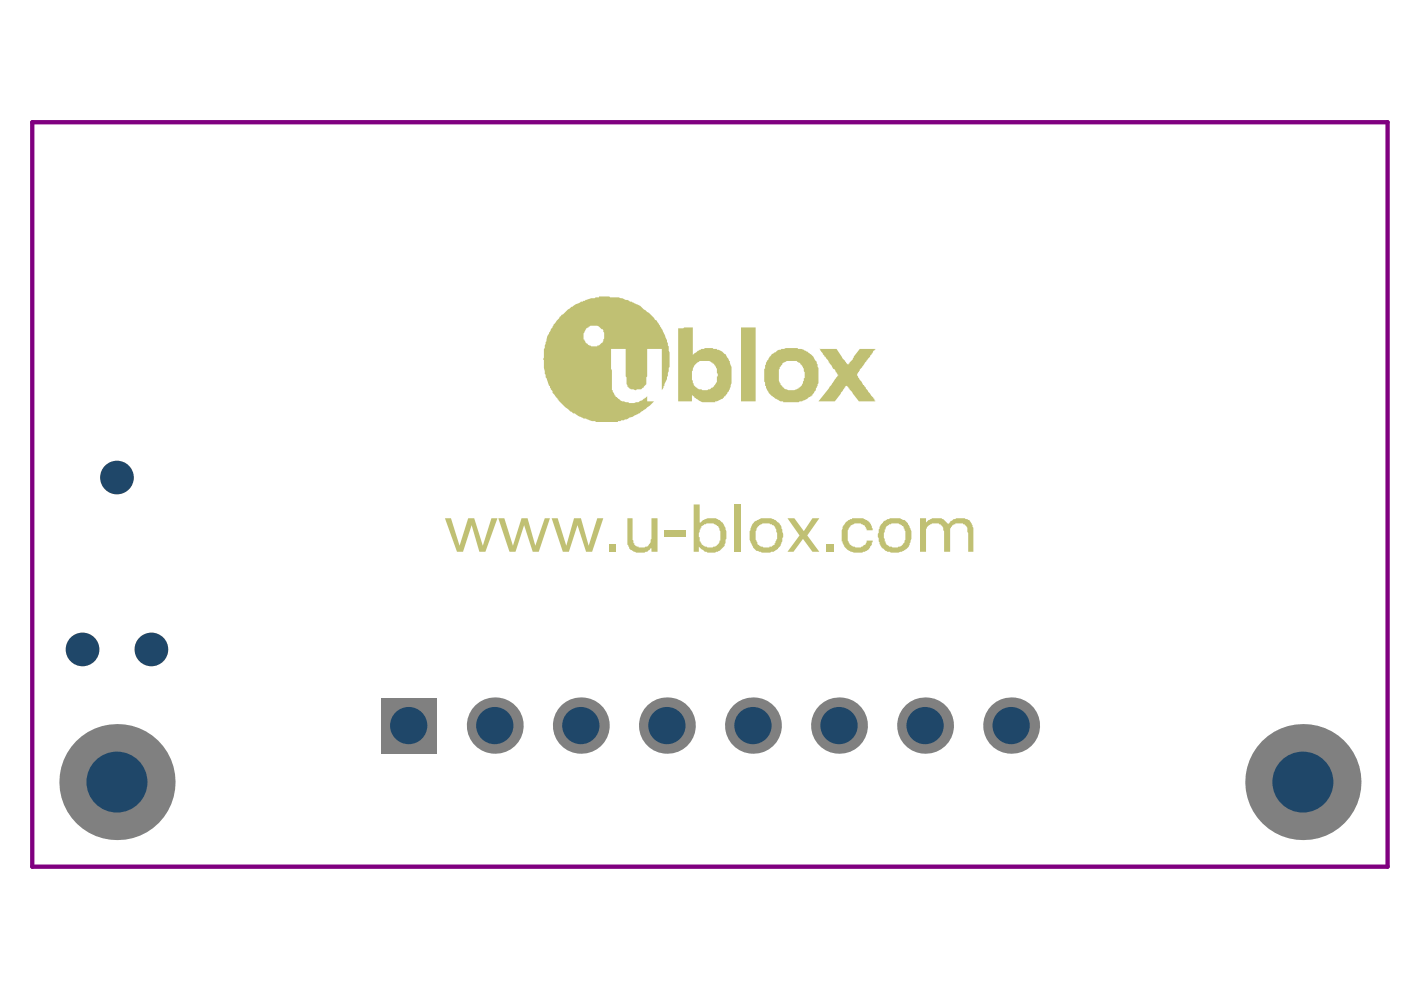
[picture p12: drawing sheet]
<svg xmlns="http://www.w3.org/2000/svg" width="297mm" height="210mm" viewBox="0 0 297 210" stroke-linecap="round" stroke-linejoin="round" font-family="sans-serif">
<g fill="#c0c073">
<path d="M94.3 109.9h1.3l1.8 5.8 1.9-5.8h1.2l1.9 5.8 1.8-5.8h1.3l-2.6 7.1h-1.3l-1.6-5.7-1.8 5.7h-1.3z"/>
<path d="M105.7 109.9h1.2l1.9 5.8 1.8-5.8h1.3l1.6 5.8 2-5.8h1.1l-2.4 7.1h-1.3l-1.8-5.7-1.8 5.7h-1.3z"/>
<path d="M117 109.9h1.2l1.9 5.8 1.6-5.8h1.5l1.6 5.8 1.8-5.8h1.3l-2.4 7.1h-1.2l-1.9-5.7-1.8 5.7h-1.3z"/>
<path d="M129.2 115.3h1.4v1.7h-1.4z"/>
<path d="M133 109.9h1.1v4.5l.2 .2v.6h.2v.3h.2v.2a2.74 2.74 0 0 0 2.7 0l.5-.7v-.6l.2-.1v-4.4h1.3v7.1h-1.3v-.9l-.3 .5h-.2a.58 .58 0 0 1-.7 .4l-.2 .2h-1.9l-1-.6a.58 .58 0 0 1-.4-.7h-.2v-.4h-.2z"/>
<path d="M140.9 112.4h4.5v1.3h-4.5z"/>
<path d="M155.8 107h1.3v10h-1.3z"/>
<path d="M167 109.9h1.4l2 2.7 1.9-2.7h1.4l-2.5 3.6 2.5 3.5h-1.4l-2.1-2.7-2 2.7h-1.2l2.5-3.5z"/>
<path d="M175.2 115.3h1.6v1.7h-1.6z"/>
<path d="M179.2 110.8h.2a1.43 1.43 0 0 1 1.2-.7v-.2h.6a4.2 4.2 0 0 1 2.9 .5l.7 1.1 .2 .9h-1.3v-.3h-.1a.91 .91 0 0 0-.9-.9 2.11 2.11 0 0 0-2.4 .3 4 4 0 0 0-.6 3.1 2.41 2.41 0 0 0 2.6 1.5l.5-.2 .8-.6 .1-.7h1.3v.4h-.2v.2a.58 .58 0 0 1-.3 .7l-.4 .7a4.9 4.9 0 0 1-3.8 .4v-.2a1.55 1.55 0 0 1-1.3-1.1 4 4 0 0 1-.5-3.1l.1-.9 .2-.4h.2z"/>
<path d="M195.1 109.9h1.2v1.1l.2-.4a2.14 2.14 0 0 1 1.8-.7h.4a1.57 1.57 0 0 1 1.8 .7l.6 .6a2.89 2.89 0 0 1 3.1-1.3h.3l.2 .2a.98 .98 0 0 1 1.1 .7l.6 1.1v5.1h-1.1v-4l-.2-.2v-.9l-.2-.4-.4-.2v-.1l-.7-.2a1.97 1.97 0 0 0-2.4 1.3v4.7h-1.2v-4.4l-.2-.2v-.5l-.4-.6a2.38 2.38 0 0 0-2.5 0l-.4 .2v.2h-.2v.4h-.2v4.9h-1.2z"/>
<path d="M124.3 69.6l-.2 .6a2.08 2.08 0 0 0-.4 1.8h.2a2.27 2.27 0 0 0 2.7 1.4v-.1a.75 .75 0 0 0 .9-.6h.2l.2-.4v-.3a1.91 1.91 0 0 0 0-1.7v-.1a2.33 2.33 0 0 0-3.3-.8zM147.3 77.4l-.6 1.3v1.8l.2 .2v.6h.2v.3l.5 .6h.2v.2h.2a2.85 2.85 0 0 0 3.1-.2l.4-.6h.1v-.1a1.51 1.51 0 0 0 .4-1.7h.2v-.5l-.2-.2v-.9l-.4-.6a2.23 2.23 0 0 0-2.5-1.1h-.8zM165.9 77.1l-.6 .9a6.6 6.6 0 0 0 0 3.1v.2h.2v.3l.4 .2v.2a2.78 2.78 0 0 0 4.3-.7v-.4a3.2 3.2 0 0 0-1-4.2h-.2v-.2h-1.1a2.51 2.51 0 0 0-1.9 .4zM118.6 67.2l1.1-.9a8.4 8.4 0 0 1 4.4-2.5v-.2l1.3-.4h.7l.2-.2h.7v-.1h2.2l.2 .1a6.4 6.4 0 0 1 4.2 1h.3l.9 .5a2.51 2.51 0 0 1 1.7 1.1 12.3 12.3 0 0 1 5.3 8.4l.2 1.4a8.4 8.4 0 0 1-.4 3.7l-.2 1.3-.5 1.1v.3h-.2v.4l-.4 .5v-8.7h-3.1v5.8l-.2 .2v1.1a.75 .75 0 0 1-.5 .9 1.1 1.1 0 0 1-1.5 .5l-.3 .2-1.3-.3-.2-.4h-.2v-.4l-.2-.1v-1.5l-.1-.2v-5.8h-3.1l.1 8.7h.2v.4l.4 .7h.2v.2l.3 .2 .2 .4h.2a1.19 1.19 0 0 0 1.1 .5l1.3 .4a5 5 0 0 0 3.6-1.5v1.1h1.5l-1.8 1.6-1.3 .9-1.5 .8-1.8 .7-1.3 .2v.2h-4.7v-.2a3.3 3.3 0 0 1-2-.6h-.6l-.3-.1a15 15 0 0 1-5.9-5l-.4-.3v-.4l-.5-.7v-.4h-.2l-.7-1.8-.4-2v-1.6l-.2-.2 .2-.4v-1.8l.2-.2 .2-1.3 .2-.2 .2-1.1 .9-1.6a5.4 5.4 0 0 1 1.6-2.2zM173.7 74h3.7l1.2 2 1.1 1.3 .4-.2v-.2l.7-.7 .2-.6 1.3-1.6h3.3l-1.7 2.4h-.2l-.7 1.2h-.2v.2l-.5 .6-.6 1h-.1h.1l.2 .6 2.6 3.6h.2l.5 1h.2v.3h.2v.2h-3.5l-2.5-3.3-.6 .4-.7 1.3-1.3 1.6h-3.5l2.8-3.5 .3-.7h.2l.2-.5h.2l.3-.8h.2l-.3-.7h-.2l-.2-.5-.4-.2-.7-1.3h-.2l-.2-.5-.5-.8h-.2l-.7-1.3h-.2v-.3zM157.1 69.4h3.1v15.7h-3.1zM163.1 75.6l.4-.2v-.1a5.8 5.8 0 0 1 3.8-1.5h1.9v.2a2.95 2.95 0 0 1 2.3 .9 3.1 3.1 0 0 1 1.5 1.6l.2 .4a10.3 10.3 0 0 1 .3 4l-.5 1.8-.7 1.1-.4 .2a5.3 5.3 0 0 1-4 1.3h-.6a5.1 5.1 0 0 1-4.5-2.4l-.4-.7a9.7 9.7 0 0 1 0-5.3l.5-.7zM143.8 69.6h1.1l.2-.2h1.8v5.9l.7-.6a2.08 2.08 0 0 1 1.7-.7l.1-.2h1.7l.2 .2a3.4 3.4 0 0 1 3.3 2.5h.1v.4a2.5 2.5 0 0 1 .4 1.8 6.7 6.7 0 0 1-.9 4.8l-.4 .5-.5 .4v.2a6.2 6.2 0 0 1-4.8 .5l-1.2-.7-.4-.6h-.2v1.3h-2.9z"/>
<path d="M148.7 111.5v.4h-.2v.4h-.2v.3a1.47 1.47 0 0 0 0 1.5v.7h.2l.2 .5 .4 .2v.2a2.85 2.85 0 0 0 3.1-.2l.3-.5a5.1 5.1 0 0 0-.1-3.3l-.6-.4a2.75 2.75 0 0 0-2-.3zM147.1 107h1.2v4v-.2h.2a3.1 3.1 0 0 1 3.5-.7h.2a3.2 3.2 0 0 1 1.8 2.9v1.3l-.2 .1v.6a2.79 2.79 0 0 1-1.4 1.8l-.4 .2a3.2 3.2 0 0 1-3.7-.9l-.1-.2v1.1h-1.1z"/>
<path d="M160.6 111.7a4.6 4.6 0 0 0-.2 3.1l.2 .2v.3l.3 .2v.2l1 .4h1.2v-.2h.6v-.2l.5-.2 .2-.7a2.34 2.34 0 0 0 .2-2.2v-.3l-.6-1h-.3v-.1h-.4l-.2-.2h-.5a2.27 2.27 0 0 0-1.7 .3l-.1 .4zM159.8 110.6h.2a4.4 4.4 0 0 1 3.5-.7l.9 .3 .6 .6h.1v.2h.2l.6 1.3v.3a3.9 3.9 0 0 1-.9 3.7v.1l-.6 .2v.2a5.8 5.8 0 0 1-3.5 .2 2.47 2.47 0 0 1-1.6-1.8 4.7 4.7 0 0 1-.4-2.6l.2-.2a2.08 2.08 0 0 1 .7-1.6z"/>
<path d="M187.9 111.5l-.1 .8h-.2v.3a2.37 2.37 0 0 0 0 1.8v.4h.2l.1 .7 .4 .2a3.1 3.1 0 0 0 2.9 0l.2-.4a.58 .58 0 0 0 .4-.7l.2-.2v-1.2a2.2 2.2 0 0 0-1.7-2.2h-1.3zM187.2 110.6h.2v-.2h.4v-.2a5.8 5.8 0 0 1 3.4-.1 2.47 2.47 0 0 1 1.7 1.8 4 4 0 0 1-.8 4.5l-.3 .2a4.3 4.3 0 0 1-4.2 0l-.6-.3v-.2h-.2l-.3-.8-.2-1.2-.2-.2 .2-1.6 .4-1 .5-.5z"/>
</g>
<circle cx="196.1" cy="153.8" r="5.9" fill="#808080"/>
<circle cx="196.1" cy="153.8" r="4" fill="#1f4769"/>
<circle cx="177.9" cy="153.8" r="5.9" fill="#808080"/>
<circle cx="177.9" cy="153.8" r="4" fill="#1f4769"/>
<circle cx="214.4" cy="153.8" r="5.9" fill="#808080"/>
<circle cx="214.4" cy="153.8" r="4" fill="#1f4769"/>
<circle cx="141.4" cy="153.8" r="5.9" fill="#808080"/>
<circle cx="141.4" cy="153.8" r="4" fill="#1f4769"/>
<circle cx="159.6" cy="153.8" r="5.9" fill="#808080"/>
<circle cx="159.6" cy="153.8" r="4" fill="#1f4769"/>
<circle cx="104.9" cy="153.8" r="5.9" fill="#808080"/>
<circle cx="104.9" cy="153.8" r="4" fill="#1f4769"/>
<path d="M80.7 147.9h11.9v11.9h-11.9z" fill-rule="evenodd" fill="#808080"/>
<circle cx="86.7" cy="153.8" r="4" fill="#1f4769"/>
<circle cx="123.1" cy="153.8" r="5.9" fill="#808080"/>
<circle cx="123.1" cy="153.8" r="4" fill="#1f4769"/>
<circle cx="276.2" cy="165.8" r="12.3" fill="#808080"/>
<circle cx="276.2" cy="165.8" r="6.5" fill="#1f4769"/>
<circle cx="17.5" cy="137.7" r="3.2" fill="#808080"/>
<circle cx="17.5" cy="137.7" r="3.6" fill="#1f4769"/>
<circle cx="24.8" cy="101.2" r="3.2" fill="#808080"/>
<circle cx="24.8" cy="101.3" r="3.6" fill="#1f4769"/>
<circle cx="32.1" cy="137.7" r="3.2" fill="#808080"/>
<circle cx="32.1" cy="137.7" r="3.6" fill="#1f4769"/>
<circle cx="24.8" cy="165.8" r="12.3" fill="#808080"/>
<circle cx="24.8" cy="165.8" r="6.5" fill="#1f4769"/>
<path d="M6.8 25.9h287.4v157.9h-287.4z" fill="none" stroke="#800080" stroke-width=".92"/>
</svg>
